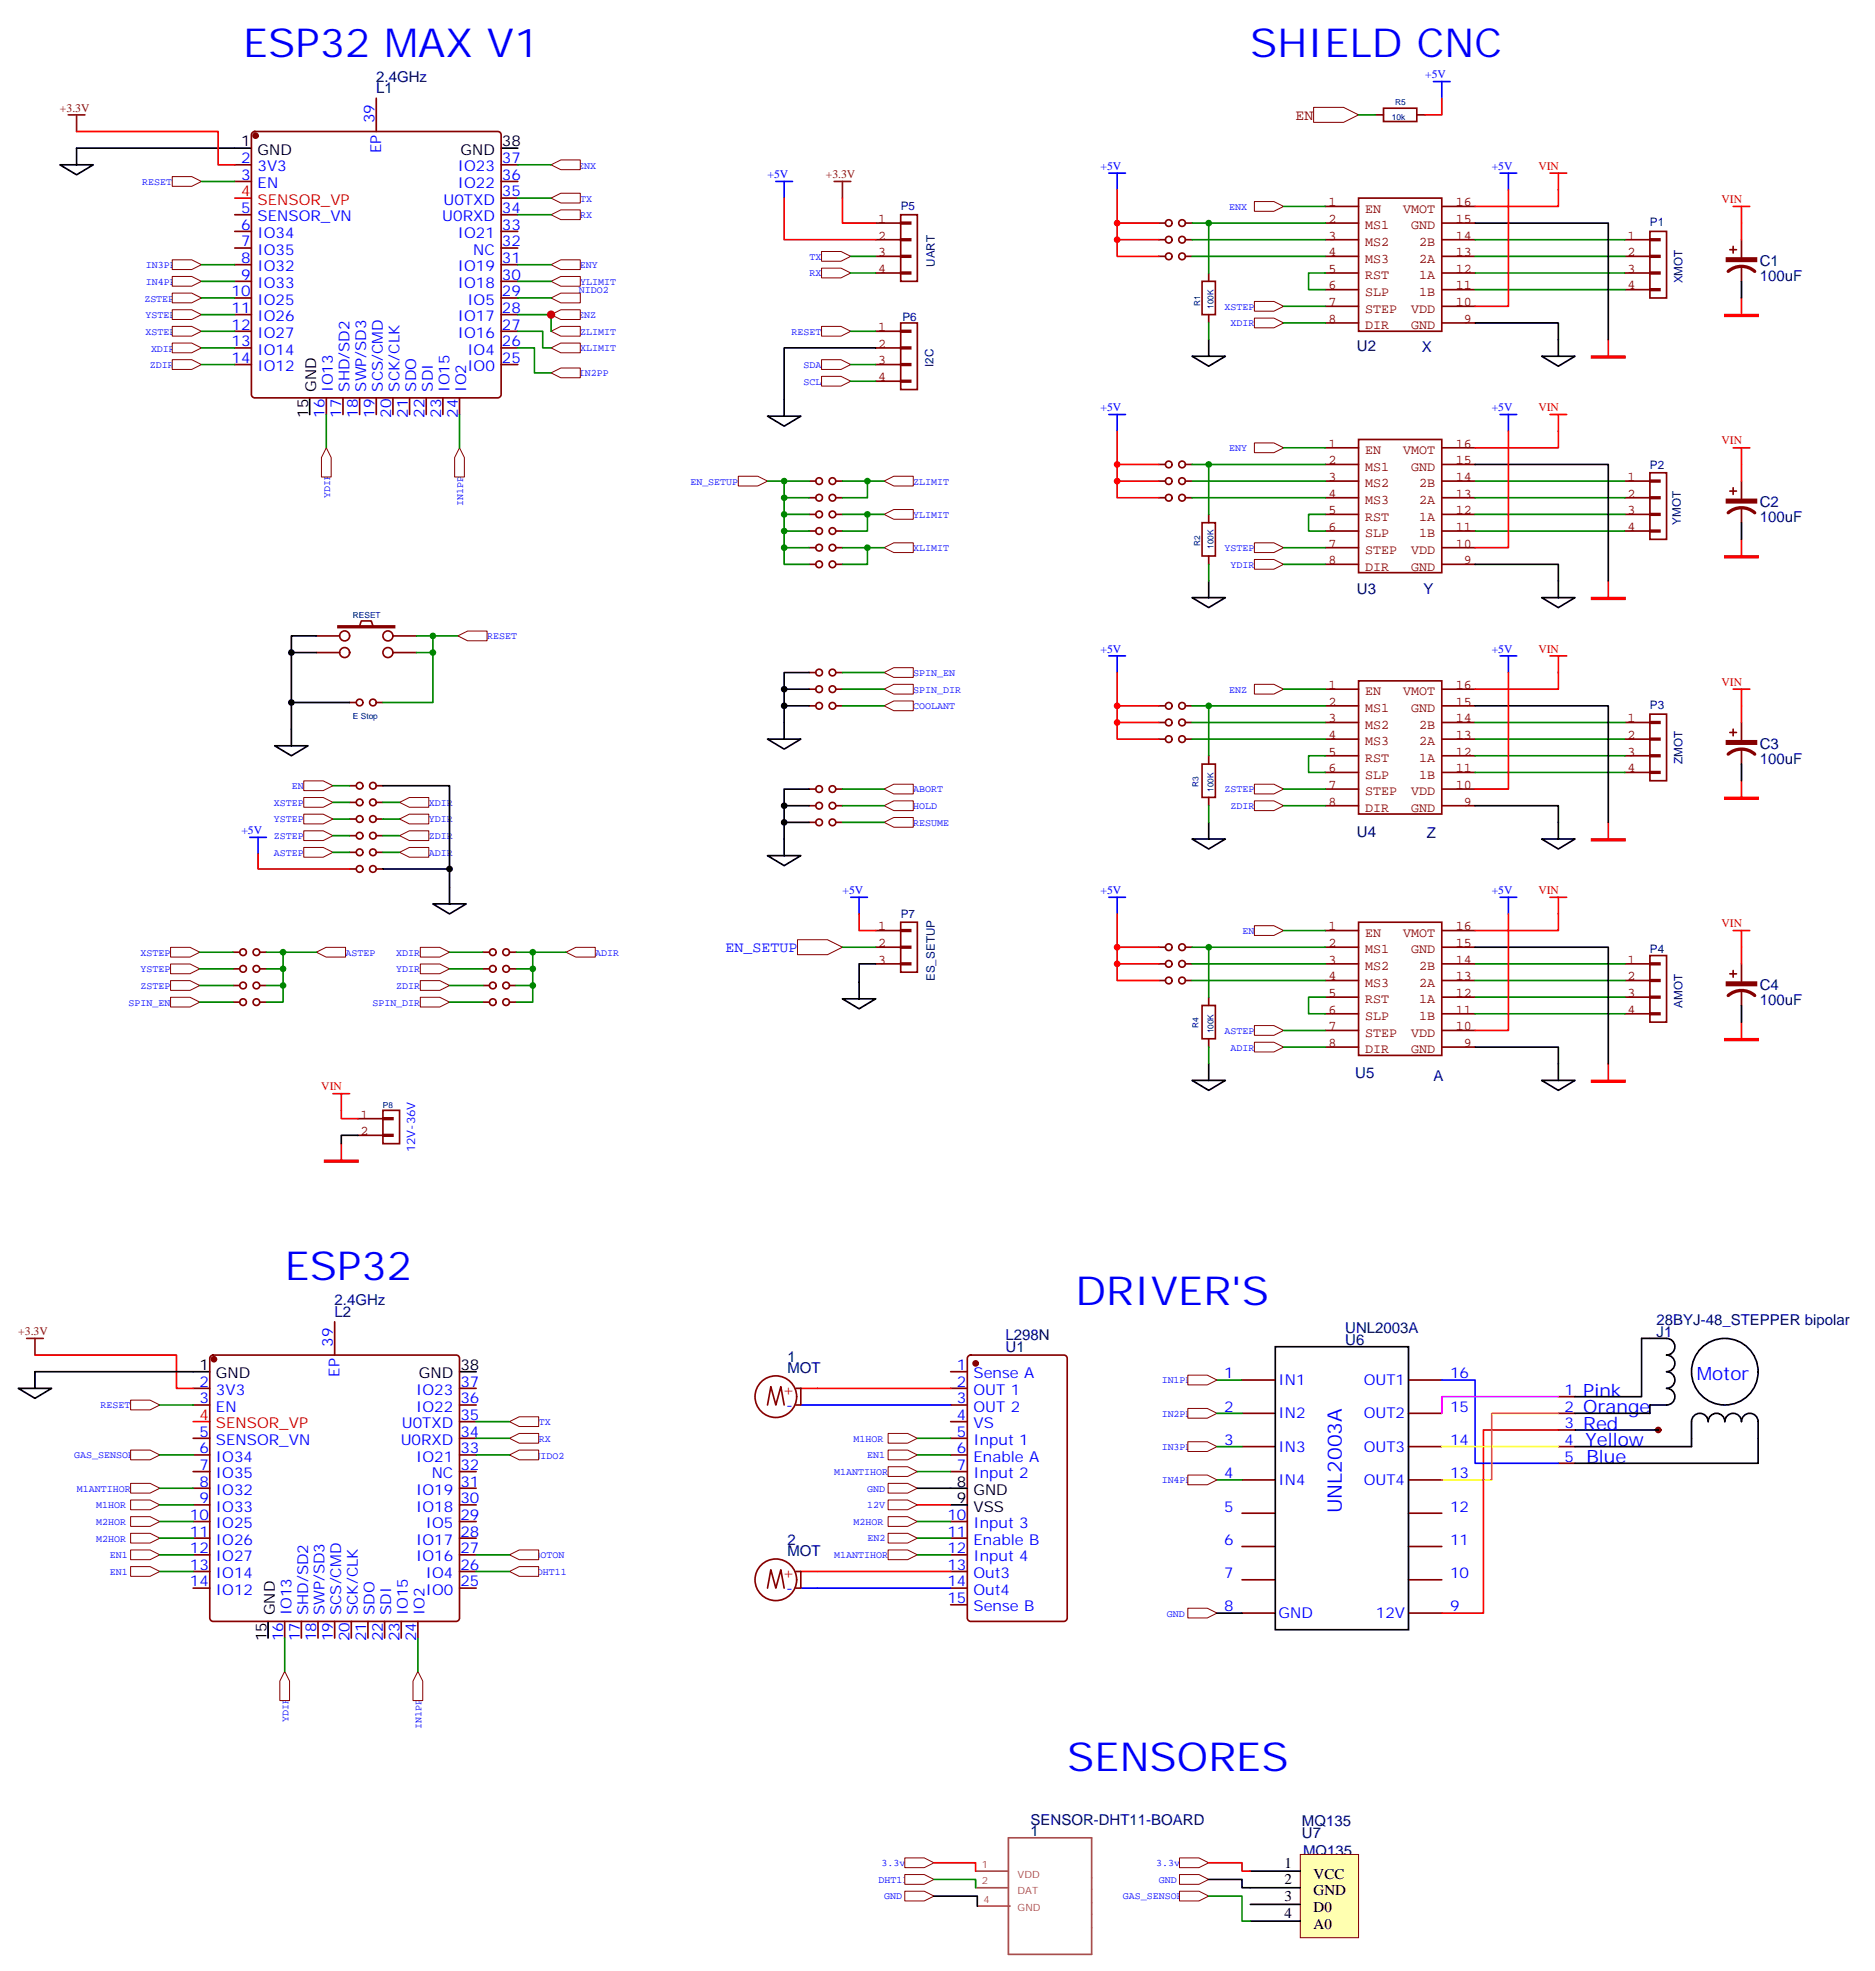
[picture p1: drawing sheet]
<svg xmlns="http://www.w3.org/2000/svg" width="397mm" height="418mm" viewBox="0 0 397 418" stroke-linecap="round" stroke-linejoin="round" font-family="sans-serif">
<defs><g id="words">
<g font-size="8.5" fill="#00f">
<text x="51.5" y="12">ESP32 MAX V1</text>
<text x="264.9" y="12">SHIELD CNC</text>
<text x="60.3" y="271.3">ESP32</text>
<text x="227.9" y="276.6">DRIVER'S</text>
<text x="226.1" y="375.4">SENSORES</text>
</g>
<text font-size="4.2" fill="#00f" x="284.3" y="320.7" transform="rotate(-90 284.3 320.7)">UNL2003A</text>
<g font-size="3.9" fill="#00f">
<text x="359.5" y="292.4">Motor</text>
<text x="335.5" y="296">Pink</text>
<text x="335.5" y="299.5">Orange</text>
<text x="335.5" y="303">Red</text>
<text x="336" y="306.5">Yellow</text>
<text x="336.2" y="310">Blue</text>
</g>
<g font-size="3.2" fill="#000080">
<text x="79.7" y="17.3">2.4GHz</text>
<text x="79.7" y="19.8">L1</text>
<text x="372.9" y="59.5">100uF</text>
<text x="372.9" y="56.3">C1</text>
<text x="287.5" y="74.3">U2</text>
<text x="301.3" y="74.6">X</text>
<text x="372.9" y="107.5">C2</text>
<text x="372.9" y="110.7">100uF</text>
<text x="287.5" y="125.8">U3</text>
<text x="301.6" y="125.8">Y</text>
<text x="372.9" y="161.8">100uF</text>
<text x="372.9" y="158.6">C3</text>
<text x="287.5" y="177.3">U4</text>
<text x="302.3" y="177.7">Z</text>
<text x="372.9" y="209.8">C4</text>
<text x="372.9" y="213">100uF</text>
<text x="287.2" y="228.5">U5</text>
<text x="303.7" y="229.2">A</text>
<text x="70.9" y="276.6">2.4GHz</text>
<text x="70.9" y="279">L2</text>
<text x="351" y="280.8">28BYJ-48_STEPPER bipolar</text>
<text x="213.1" y="284">L298N</text>
<text x="213.1" y="286.5">U1</text>
<text x="285" y="282.6">UNL2003A</text>
<text x="285" y="285">U6</text>
<text x="351" y="283.3">J1</text>
<text x="166.9" y="288.6">1</text>
<text x="166.9" y="291">MOT</text>
<text x="166.9" y="327.4">2</text>
<text x="166.9" y="329.8">MOT</text>
<text x="218.4" y="386.6">SENSOR-DHT11-BOARD</text>
<text x="218.4" y="389.1">1</text>
<text x="275.9" y="387">MQ135</text>
<text x="275.9" y="389.5">U7</text>
<text x="276.1" y="393.4">MQ135</text>
</g>
<g font-size="3.2" fill="#00f">
<text x="79.4" y="26.1" transform="rotate(-90 79.4 26.1)">39</text>
<text x="51.1" y="34.6">2</text>
<text x="80.8" y="32.5" transform="rotate(-90 80.8 32.5)">EP</text>
<text x="106.4" y="34.6">37</text>
<text x="51.1" y="38.1">3</text>
<text x="54.6" y="39.9">EN</text>
<text x="54.6" y="36.3">3V3</text>
<text x="97" y="36.3">IO23</text>
<text x="97" y="39.9">IO22</text>
<text x="106.4" y="38.1">36</text>
<text x="106.4" y="41.6">35</text>
<text x="51.1" y="45.2">5</text>
<text x="54.6" y="46.9">SENSOR_VN</text>
<text x="93.7" y="46.9">U0RXD</text>
<text x="94" y="43.4">U0TXD</text>
<text x="106.4" y="45.2">34</text>
<text x="51.1" y="52.2">7</text>
<text x="51.1" y="48.7">6</text>
<text x="54.6" y="54">IO35</text>
<text x="54.6" y="50.4">IO34</text>
<text x="97" y="50.4">IO21</text>
<text x="100.3" y="54">NC</text>
<text x="106.4" y="48.7">33</text>
<text x="106.4" y="52.2">32</text>
<text x="51.1" y="59.3">9</text>
<text x="51.1" y="55.7">8</text>
<text x="54.6" y="57.5">IO32</text>
<text x="97" y="57.5">IO19</text>
<text x="106.4" y="55.7">31</text>
<text x="106.4" y="59.3">30</text>
<text x="49.1" y="62.8">10</text>
<text x="54.6" y="64.6">IO25</text>
<text x="54.6" y="61">IO33</text>
<text x="97" y="61">IO18</text>
<text x="99" y="64.6">IO5</text>
<text x="106.4" y="62.8">29</text>
<text x="49.1" y="69.9">12</text>
<text x="49.1" y="66.3">11</text>
<text x="54.6" y="71.6">IO27</text>
<text x="54.6" y="68.1">IO26</text>
<text x="97" y="68.1">IO17</text>
<text x="97" y="71.6">IO16</text>
<text x="106.4" y="66.3">28</text>
<text x="106.4" y="69.9">27</text>
<text x="49.1" y="76.9">14</text>
<text x="49.1" y="73.4">13</text>
<text x="54.6" y="75.1">IO14</text>
<text x="99" y="75.1">IO4</text>
<text x="106.4" y="73.4">26</text>
<text x="106.4" y="76.9">25</text>
<text x="54.6" y="78.7">IO12</text>
<text x="70.6" y="83" transform="rotate(-90 70.6 83)">IO13</text>
<text x="74.1" y="83" transform="rotate(-90 74.1 83)">SHD/SD2</text>
<text x="77.6" y="83" transform="rotate(-90 77.6 83)">SWP/SD3</text>
<text x="81.1" y="83" transform="rotate(-90 81.1 83)">SCS/CMD</text>
<text x="84.7" y="83" transform="rotate(-90 84.7 83)">SCK/CLK</text>
<text x="88.2" y="83" transform="rotate(-90 88.2 83)">SDO</text>
<text x="91.7" y="83" transform="rotate(-90 91.7 83)">SDI</text>
<text x="95.2" y="83" transform="rotate(-90 95.2 83)">IO15</text>
<text x="98.8" y="83" transform="rotate(-90 98.8 83)">IO2</text>
<text x="99" y="78.7">IO0</text>
<text x="68.8" y="88.5" transform="rotate(-90 68.8 88.5)">16</text>
<text x="72.3" y="88.5" transform="rotate(-90 72.3 88.5)">17</text>
<text x="75.8" y="88.5" transform="rotate(-90 75.8 88.5)">18</text>
<text x="79.4" y="88.5" transform="rotate(-90 79.4 88.5)">19</text>
<text x="82.9" y="88.5" transform="rotate(-90 82.9 88.5)">20</text>
<text x="86.4" y="88.5" transform="rotate(-90 86.4 88.5)">21</text>
<text x="90" y="88.5" transform="rotate(-90 90 88.5)">22</text>
<text x="93.5" y="88.5" transform="rotate(-90 93.5 88.5)">23</text>
<text x="97" y="88.5" transform="rotate(-90 97 88.5)">24</text>
<text x="153.7" y="201.8">EN_SETUP</text>
<text x="70.6" y="285.4" transform="rotate(-90 70.6 285.4)">39</text>
<text x="42.3" y="293.9">2</text>
<text x="72" y="291.8" transform="rotate(-90 72 291.8)">EP</text>
<text x="97.5" y="293.9">37</text>
<text x="202.8" y="290.3">1</text>
<text x="202.8" y="293.9">2</text>
<text x="206.3" y="292.1">Sense A</text>
<text x="259.4" y="292.1">1</text>
<text x="270.9" y="293.5">IN1</text>
<text x="289" y="293.5">OUT1</text>
<text x="307.3" y="292.1">16</text>
<text x="42.3" y="297.4">3</text>
<text x="45.8" y="299.2">EN</text>
<text x="45.8" y="295.6">3V3</text>
<text x="88.2" y="295.6">IO23</text>
<text x="88.2" y="299.2">IO22</text>
<text x="97.5" y="297.4">36</text>
<text x="166.6" y="298.8">-</text>
<text x="202.8" y="297.4">3</text>
<text x="206.3" y="295.6">OUT 1</text>
<text x="206.3" y="299.2">OUT 2</text>
<text x="259.4" y="299.2">2</text>
<text x="307.3" y="299.2">15</text>
<text x="331.5" y="295.6">1</text>
<text x="331.5" y="299.2">2</text>
<text x="42.3" y="304.4">5</text>
<text x="85.1" y="302.7">U0TXD</text>
<text x="97.5" y="300.9">35</text>
<text x="97.5" y="304.4">34</text>
<text x="202.8" y="300.9">4</text>
<text x="202.8" y="304.4">5</text>
<text x="206.3" y="302.7">VS</text>
<text x="270.9" y="300.6">IN2</text>
<text x="289" y="300.6">OUT2</text>
<text x="331.5" y="302.7">3</text>
<text x="42.3" y="311.5">7</text>
<text x="42.3" y="308">6</text>
<text x="45.8" y="309.7">IO34</text>
<text x="45.8" y="306.2">SENSOR_VN</text>
<text x="84.9" y="306.2">U0RXD</text>
<text x="88.2" y="309.7">IO21</text>
<text x="97.5" y="308">33</text>
<text x="97.5" y="311.5">32</text>
<text x="202.8" y="308">6</text>
<text x="202.8" y="311.5">7</text>
<text x="206.3" y="306.2">Input 1</text>
<text x="206.3" y="309.7">Enable A</text>
<text x="259.4" y="306.2">3</text>
<text x="270.9" y="307.6">IN3</text>
<text x="289" y="307.6">OUT3</text>
<text x="307.3" y="306.2">14</text>
<text x="331.5" y="306.2">4</text>
<text x="331.5" y="309.7">5</text>
<text x="42.3" y="315">8</text>
<text x="45.8" y="316.8">IO32</text>
<text x="45.8" y="313.3">IO35</text>
<text x="88.2" y="316.8">IO19</text>
<text x="91.5" y="313.3">NC</text>
<text x="97.5" y="315">31</text>
<text x="206.3" y="313.3">Input 2</text>
<text x="259.4" y="313.3">4</text>
<text x="270.9" y="314.7">IN4</text>
<text x="289" y="314.7">OUT4</text>
<text x="307.3" y="313.3">13</text>
<text x="40.2" y="322.1">10</text>
<text x="42.3" y="318.6">9</text>
<text x="45.8" y="323.9">IO25</text>
<text x="45.8" y="320.3">IO33</text>
<text x="88.2" y="320.3">IO18</text>
<text x="90.2" y="323.9">IO5</text>
<text x="97.5" y="318.6">30</text>
<text x="97.5" y="322.1">29</text>
<text x="200.8" y="322.1">10</text>
<text x="206.3" y="323.9">Input 3</text>
<text x="259.4" y="320.3">5</text>
<text x="307.3" y="320.3">12</text>
<text x="40.2" y="329.1">12</text>
<text x="40.2" y="325.6">11</text>
<text x="45.8" y="327.4">IO26</text>
<text x="88.2" y="327.4">IO17</text>
<text x="97.5" y="325.6">28</text>
<text x="97.5" y="329.1">27</text>
<text x="200.8" y="325.6">11</text>
<text x="200.8" y="329.1">12</text>
<text x="206.3" y="327.4">Enable B</text>
<text x="259.4" y="327.4">6</text>
<text x="307.3" y="327.4">11</text>
<text x="40.2" y="332.7">13</text>
<text x="45.8" y="334.4">IO14</text>
<text x="45.8" y="330.9">IO27</text>
<text x="88.2" y="330.9">IO16</text>
<text x="90.2" y="334.4">IO4</text>
<text x="97.5" y="332.7">26</text>
<text x="200.8" y="332.7">13</text>
<text x="206.3" y="330.9">Input 4</text>
<text x="206.3" y="334.4">Out3</text>
<text x="259.4" y="334.4">7</text>
<text x="307.3" y="334.4">10</text>
<text x="40.2" y="336.2">14</text>
<text x="45.8" y="338">IO12</text>
<text x="90.2" y="338">IO0</text>
<text x="97.5" y="336.2">25</text>
<text x="166.6" y="337.6">-</text>
<text x="200.8" y="336.2">14</text>
<text x="200.8" y="339.7">15</text>
<text x="206.3" y="338">Out4</text>
<text x="206.3" y="341.5">Sense B</text>
<text x="259.4" y="341.5">8</text>
<text x="307.3" y="341.5">9</text>
<text x="60" y="347.8" transform="rotate(-90 60 347.8)">16</text>
<text x="61.7" y="342.3" transform="rotate(-90 61.7 342.3)">IO13</text>
<text x="63.5" y="347.8" transform="rotate(-90 63.5 347.8)">17</text>
<text x="65.3" y="342.3" transform="rotate(-90 65.3 342.3)">SHD/SD2</text>
<text x="67" y="347.8" transform="rotate(-90 67 347.8)">18</text>
<text x="68.8" y="342.3" transform="rotate(-90 68.8 342.3)">SWP/SD3</text>
<text x="70.6" y="347.8" transform="rotate(-90 70.6 347.8)">19</text>
<text x="72.3" y="342.3" transform="rotate(-90 72.3 342.3)">SCS/CMD</text>
<text x="74.1" y="347.8" transform="rotate(-90 74.1 347.8)">20</text>
<text x="75.8" y="342.3" transform="rotate(-90 75.8 342.3)">SCK/CLK</text>
<text x="77.6" y="347.8" transform="rotate(-90 77.6 347.8)">21</text>
<text x="79.4" y="342.3" transform="rotate(-90 79.4 342.3)">SDO</text>
<text x="81.1" y="347.8" transform="rotate(-90 81.1 347.8)">22</text>
<text x="82.9" y="342.3" transform="rotate(-90 82.9 342.3)">SDI</text>
<text x="84.7" y="347.8" transform="rotate(-90 84.7 347.8)">23</text>
<text x="86.4" y="342.3" transform="rotate(-90 86.4 342.3)">IO15</text>
<text x="88.2" y="347.8" transform="rotate(-90 88.2 347.8)">24</text>
<text x="90" y="342.3" transform="rotate(-90 90 342.3)">IO2</text>
<text x="270.9" y="342.9">GND</text>
<text x="291.5" y="342.9">12V</text>
</g>
<text font-size="3.2" fill="#840000" x="274.5" y="25.5">EN</text>
<g font-size="3.2">
<text x="51.1" y="31">1</text>
<text x="54.6" y="32.8">GND</text>
<text x="97.6" y="32.8">GND</text>
<text x="106.4" y="31">38</text>
<text x="67" y="83" transform="rotate(-90 67 83)">GND</text>
<text x="65.3" y="88.5" transform="rotate(-90 65.3 88.5)">15</text>
<text x="42.3" y="290.3">1</text>
<text x="45.8" y="292.1">GND</text>
<text x="88.8" y="292.1">GND</text>
<text x="97.5" y="290.3">38</text>
<text x="202.8" y="315">8</text>
<text x="206.3" y="316.8">GND</text>
<text x="202.8" y="318.6">9</text>
<text x="206.3" y="320.3">VSS</text>
<text x="56.4" y="347.8" transform="rotate(-90 56.4 347.8)">15</text>
<text x="58.2" y="342.3" transform="rotate(-90 58.2 342.3)">GND</text>
<text x="272.2" y="395.8">1</text>
<text x="272.2" y="399.3">2</text>
<text x="278.3" y="398.1">VCC</text>
<text x="278.3" y="401.6">GND</text>
<text x="272.2" y="402.9">3</text>
<text x="272.2" y="406.4">4</text>
<text x="278.3" y="405.2">D0</text>
<text x="278.3" y="408.7">A0</text>
</g>
<g font-size="3.2" fill="#f00">
<text x="51.1" y="41.6">4</text>
<text x="54.6" y="43.4">SENSOR_VP</text>
<text x="165.8" y="295.6">+</text>
<text x="42.3" y="300.9">4</text>
<text x="45.8" y="302.7">SENSOR_VP</text>
<text x="165.8" y="334.4">+</text>
</g>
<g font-size="2.8" fill="#840000">
<text x="186.1" y="47.2">1</text>
<text x="281.5" y="43.7">1</text>
<text x="281.5" y="47.2">2</text>
<text x="289.3" y="45.1">EN</text>
<text x="297.3" y="45.1">VMOT</text>
<text x="308.5" y="47.2">15</text>
<text x="308.5" y="43.7">16</text>
<text x="186.1" y="50.8">2</text>
<text x="281.5" y="50.8">3</text>
<text x="289.3" y="48.6">MS1</text>
<text x="289.3" y="52.1">MS2</text>
<text x="299" y="48.6">GND</text>
<text x="300.7" y="52.1">2B</text>
<text x="308.5" y="50.8">14</text>
<text x="344.8" y="50.8">1</text>
<text x="186.1" y="54.3">3</text>
<text x="186.1" y="57.8">4</text>
<text x="281.5" y="54.3">4</text>
<text x="281.5" y="57.8">5</text>
<text x="289.3" y="55.7">MS3</text>
<text x="289.3" y="59.2">RST</text>
<text x="300.7" y="59.2">1A</text>
<text x="300.7" y="55.7">2A</text>
<text x="308.5" y="57.8">12</text>
<text x="308.5" y="54.3">13</text>
<text x="344.8" y="54.3">2</text>
<text x="344.8" y="57.8">3</text>
<text x="281.5" y="61.3">6</text>
<text x="281.5" y="64.9">7</text>
<text x="289.3" y="62.7">SLP</text>
<text x="300.7" y="62.7">1B</text>
<text x="308.5" y="64.9">10</text>
<text x="308.5" y="61.3">11</text>
<text x="344.8" y="61.3">4</text>
<text x="186.1" y="70.2">1</text>
<text x="281.5" y="68.4">8</text>
<text x="289.3" y="66.2">STEP</text>
<text x="289.3" y="69.8">DIR</text>
<text x="299" y="66.2">VDD</text>
<text x="299" y="69.8">GND</text>
<text x="310.2" y="68.4">9</text>
<text x="186.1" y="73.7">2</text>
<text x="186.1" y="77.2">3</text>
<text x="186.1" y="80.8">4</text>
<text x="281.5" y="94.9">1</text>
<text x="308.5" y="94.9">16</text>
<text x="281.5" y="98.4">2</text>
<text x="281.5" y="101.9">3</text>
<text x="289.3" y="96.2">EN</text>
<text x="289.3" y="99.7">MS1</text>
<text x="297.3" y="96.2">VMOT</text>
<text x="299" y="99.7">GND</text>
<text x="308.5" y="101.9">14</text>
<text x="308.5" y="98.4">15</text>
<text x="344.8" y="101.9">1</text>
<text x="281.5" y="105.4">4</text>
<text x="289.3" y="103.3">MS2</text>
<text x="289.3" y="106.8">MS3</text>
<text x="300.7" y="106.8">2A</text>
<text x="300.7" y="103.3">2B</text>
<text x="308.5" y="105.4">13</text>
<text x="344.8" y="105.4">2</text>
<text x="281.5" y="109">5</text>
<text x="281.5" y="112.5">6</text>
<text x="289.3" y="110.3">RST</text>
<text x="289.3" y="113.9">SLP</text>
<text x="300.7" y="113.9">1B</text>
<text x="300.7" y="110.3">1A</text>
<text x="308.5" y="112.5">11</text>
<text x="308.5" y="109">12</text>
<text x="344.8" y="109">3</text>
<text x="344.8" y="112.5">4</text>
<text x="281.5" y="116">7</text>
<text x="281.5" y="119.6">8</text>
<text x="289.3" y="117.4">STEP</text>
<text x="299" y="117.4">VDD</text>
<text x="308.5" y="116">10</text>
<text x="310.2" y="119.6">9</text>
<text x="289.3" y="120.9">DIR</text>
<text x="299" y="120.9">GND</text>
<text x="281.5" y="146">1</text>
<text x="281.5" y="149.5">2</text>
<text x="289.3" y="147.4">EN</text>
<text x="297.3" y="147.4">VMOT</text>
<text x="308.5" y="149.5">15</text>
<text x="308.5" y="146">16</text>
<text x="281.5" y="153.1">3</text>
<text x="289.3" y="150.9">MS1</text>
<text x="289.3" y="154.4">MS2</text>
<text x="299" y="150.9">GND</text>
<text x="300.7" y="154.4">2B</text>
<text x="308.5" y="153.1">14</text>
<text x="344.8" y="153.1">1</text>
<text x="281.5" y="156.6">4</text>
<text x="281.5" y="160.1">5</text>
<text x="289.3" y="158">MS3</text>
<text x="289.3" y="161.5">RST</text>
<text x="300.7" y="161.5">1A</text>
<text x="300.7" y="158">2A</text>
<text x="308.5" y="160.1">12</text>
<text x="308.5" y="156.6">13</text>
<text x="344.8" y="156.6">2</text>
<text x="344.8" y="160.1">3</text>
<text x="281.5" y="163.7">6</text>
<text x="281.5" y="167.2">7</text>
<text x="289.3" y="165">SLP</text>
<text x="300.7" y="165">1B</text>
<text x="308.5" y="167.2">10</text>
<text x="308.5" y="163.7">11</text>
<text x="344.8" y="163.7">4</text>
<text x="281.5" y="170.7">8</text>
<text x="289.3" y="168.5">STEP</text>
<text x="289.3" y="172.1">DIR</text>
<text x="299" y="168.5">VDD</text>
<text x="299" y="172.1">GND</text>
<text x="310.2" y="170.7">9</text>
<text x="186.1" y="197.2">1</text>
<text x="281.5" y="197.2">1</text>
<text x="308.5" y="197.2">16</text>
<text x="186.1" y="200.7">2</text>
<text x="281.5" y="200.7">2</text>
<text x="289.3" y="198.5">EN</text>
<text x="289.3" y="202.1">MS1</text>
<text x="297.3" y="198.5">VMOT</text>
<text x="299" y="202.1">GND</text>
<text x="308.5" y="200.7">15</text>
<text x="186.1" y="204.2">3</text>
<text x="281.5" y="204.2">3</text>
<text x="281.5" y="207.8">4</text>
<text x="289.3" y="205.6">MS2</text>
<text x="289.3" y="209.1">MS3</text>
<text x="300.7" y="209.1">2A</text>
<text x="300.7" y="205.6">2B</text>
<text x="308.5" y="207.8">13</text>
<text x="308.5" y="204.2">14</text>
<text x="344.8" y="204.2">1</text>
<text x="344.8" y="207.8">2</text>
<text x="281.5" y="211.3">5</text>
<text x="281.5" y="214.8">6</text>
<text x="289.3" y="212.6">RST</text>
<text x="300.7" y="212.6">1A</text>
<text x="308.5" y="214.8">11</text>
<text x="308.5" y="211.3">12</text>
<text x="344.8" y="211.3">3</text>
<text x="344.8" y="214.8">4</text>
<text x="281.5" y="218.3">7</text>
<text x="281.5" y="221.9">8</text>
<text x="289.3" y="216.2">SLP</text>
<text x="289.3" y="219.7">STEP</text>
<text x="299" y="219.7">VDD</text>
<text x="300.7" y="216.2">1B</text>
<text x="308.5" y="218.3">10</text>
<text x="310.2" y="221.9">9</text>
<text x="289.3" y="223.2">DIR</text>
<text x="299" y="223.2">GND</text>
<text x="76.4" y="237">1</text>
<text x="76.4" y="240.6">2</text>
</g>
<g font-size="2.5" fill="#00f">
<text x="302" y="16.6">+5V</text>
<text x="233.2" y="36">+5V</text>
<text x="316.1" y="36">+5V</text>
<text x="162.6" y="37.7">+5V</text>
<text x="233.2" y="87.1">+5V</text>
<text x="316.1" y="87.1">+5V</text>
<text x="233.2" y="138.3">+5V</text>
<text x="316.1" y="138.3">+5V</text>
<text x="51.2" y="176.7">+5V</text>
<text x="178.5" y="189.4">+5V</text>
<text x="233.2" y="189.4">+5V</text>
<text x="316.1" y="189.4">+5V</text>
<text x="88" y="244.2" transform="rotate(-90 88 244.2)">12V-36V</text>
</g>
<g font-size="2.5" fill="#630">
<text x="12.7" y="23.6">+3.3V</text>
<text x="175" y="37.7">+3.3V</text>
<text x="3.9" y="282.9">+3.3V</text>
</g>
<g font-size="2.5" fill="#f00">
<text x="326" y="36">VIN</text>
<text x="364.8" y="43">VIN</text>
<text x="326" y="87.1">VIN</text>
<text x="364.8" y="94.2">VIN</text>
<text x="326" y="138.3">VIN</text>
<text x="364.8" y="145.3">VIN</text>
<text x="326" y="189.4">VIN</text>
<text x="364.8" y="196.5">VIN</text>
<text x="68.1" y="231.1">VIN</text>
</g>
<g font-size="2.5" fill="#000080">
<text x="190.9" y="44.6">P5</text>
<text x="349.6" y="47.9">P1</text>
<text x="198.1" y="56.5" transform="rotate(-90 198.1 56.5)">UART</text>
<text x="356.5" y="60.1" transform="rotate(-90 356.5 60.1)">XMOT</text>
<text x="191.2" y="68">P6</text>
<text x="197.8" y="77.8" transform="rotate(-90 197.8 77.8)">I2C</text>
<text x="349.6" y="99.4">P2</text>
<text x="356.2" y="111.2" transform="rotate(-90 356.2 111.2)">YMOT</text>
<text x="349.6" y="150.2">P3</text>
<text x="356.5" y="161.9" transform="rotate(-90 356.5 161.9)">ZMOT</text>
<text x="190.9" y="194.5">P7</text>
<text x="349.6" y="202">P4</text>
<text x="198.1" y="207.9" transform="rotate(-90 198.1 207.9)">ES_SETUP</text>
<text x="356.5" y="213.5" transform="rotate(-90 356.5 213.5)">AMOT</text>
</g>
<g font-size="2.1" fill="#00f">
<text x="122.5" y="35.7">ENX</text>
<text x="30.1" y="39.2">RESET</text>
<text x="123" y="46.2">RX</text>
<text x="123" y="42.7">TX</text>
<text x="260.4" y="44.5">ENX</text>
<text x="30.9" y="56.8">IN3PP</text>
<text x="122.8" y="56.8">ENY</text>
<text x="171.5" y="55.1">TX</text>
<text x="171.5" y="58.6">RX</text>
<text x="30.6" y="63.9">ZSTEP</text>
<text x="30.9" y="60.4">IN4PP</text>
<text x="122.6" y="62.1">NIDO2</text>
<text x="123" y="60.3">YLIMIT</text>
<text x="259.5" y="65.6">XSTEP</text>
<text x="30.8" y="71">XSTEP</text>
<text x="30.8" y="67.5">YSTEP</text>
<text x="122.5" y="67.5">ENZ</text>
<text x="123" y="70.9">ZLIMIT</text>
<text x="167.7" y="70.9">RESET</text>
<text x="260.7" y="69.2">XDIR</text>
<text x="32" y="74.5">XDIR</text>
<text x="123" y="74.5">XLIMIT</text>
<text x="170.3" y="78">SDA</text>
<text x="31.7" y="78">ZDIR</text>
<text x="122.6" y="79.8">IN2PP</text>
<text x="170.3" y="81.5">SCL</text>
<text x="260.4" y="95.6">ENY</text>
<text x="69.9" y="105.6" transform="rotate(-90 69.9 105.6)">YDIR</text>
<text x="98.1" y="107.1" transform="rotate(-90 98.1 107.1)">IN1PP</text>
<text x="146.3" y="102.7">EN_SETUP</text>
<text x="193.5" y="102.7">ZLIMIT</text>
<text x="193.5" y="109.7">YLIMIT</text>
<text x="193.5" y="116.8">XLIMIT</text>
<text x="259.5" y="116.8">YSTEP</text>
<text x="260.7" y="120.3">YDIR</text>
<text x="103.2" y="135.5">RESET</text>
<text x="193.5" y="143.2">SPIN_EN</text>
<text x="193.5" y="146.8">SPIN_DIR</text>
<text x="260.4" y="146.8">ENZ</text>
<text x="193.5" y="150.3">COOLANT</text>
<text x="61.8" y="167.2">EN</text>
<text x="193.5" y="167.9">ABORT</text>
<text x="259.5" y="167.9">ZSTEP</text>
<text x="58" y="170.8">XSTEP</text>
<text x="90.9" y="170.8">XDIR</text>
<text x="193.5" y="171.5">HOLD</text>
<text x="260.7" y="171.5">ZDIR</text>
<text x="58" y="174.3">YSTEP</text>
<text x="58" y="177.8">ZSTEP</text>
<text x="90.9" y="177.8">ZDIR</text>
<text x="90.9" y="174.3">YDIR</text>
<text x="193.5" y="175">RESUME</text>
<text x="58" y="181.3">ASTEP</text>
<text x="90.9" y="181.3">ADIR</text>
<text x="263.3" y="197.9">EN</text>
<text x="29.8" y="202.5">XSTEP</text>
<text x="73.2" y="202.5">ASTEP</text>
<text x="84" y="202.5">XDIR</text>
<text x="126.1" y="202.5">ADIR</text>
<text x="29.8" y="206">YSTEP</text>
<text x="29.8" y="209.6">ZSTEP</text>
<text x="84" y="206">YDIR</text>
<text x="84" y="209.6">ZDIR</text>
<text x="27.3" y="213.1">SPIN_EN</text>
<text x="78.9" y="213.1">SPIN_DIR</text>
<text x="259.5" y="219.1">ASTEP</text>
<text x="260.7" y="222.6">ADIR</text>
<text x="246.2" y="293.1">IN1PP</text>
<text x="21.3" y="298.5">RESET</text>
<text x="114.1" y="302">TX</text>
<text x="114.1" y="305.5">RX</text>
<text x="180.9" y="305.5">M1HOR</text>
<text x="246.2" y="300.2">IN2PP</text>
<text x="15.7" y="309">GAS_SENSOR</text>
<text x="113.3" y="309.1">NIDO2</text>
<text x="183.8" y="309">EN1</text>
<text x="246.2" y="307.3">IN3PP</text>
<text x="16.3" y="316.1">M1ANTIHOR</text>
<text x="176.8" y="312.5">M1ANTIHOR</text>
<text x="183.8" y="316.1">GND</text>
<text x="246.2" y="314.3">IN4PP</text>
<text x="20.4" y="319.6">M1HOR</text>
<text x="20.4" y="323.2">M2HOR</text>
<text x="180.9" y="323.2">M2HOR</text>
<text x="183.8" y="319.7">12V</text>
<text x="20.4" y="326.7">M2HOR</text>
<text x="183.8" y="326.7">EN2</text>
<text x="23.3" y="333.7">EN1</text>
<text x="23.3" y="330.2">EN1</text>
<text x="113.3" y="330.2">BOTON</text>
<text x="113.8" y="333.8">DHT11</text>
<text x="176.8" y="330.2">M1ANTIHOR</text>
<text x="247.3" y="342.6">GND</text>
<text x="61.1" y="364.9" transform="rotate(-90 61.1 364.9)">YDIR</text>
<text x="89.3" y="366.4" transform="rotate(-90 89.3 366.4)">IN1PP</text>
<text x="186.8" y="395.5">3.3v</text>
<text x="245" y="395.5">3.3v</text>
<text x="186.2" y="399">DHT11</text>
<text x="245.5" y="399">GND</text>
<text x="187.3" y="402.5">GND</text>
<text x="237.9" y="402.5">GAS_SENSOR</text>
</g>
<g font-size="2.1" fill="#a54b4b">
<text x="208.1" y="395.8">1</text>
<text x="208.1" y="399.4">2</text>
<text x="215.6" y="397.9">VDD</text>
<text x="215.6" y="401.4">DAT</text>
<text x="208.4" y="403.2">4</text>
<text x="215.6" y="405">GND</text>
</g>
<g font-size="1.8" fill="#000080">
<text x="295.6" y="22.2">R5</text>
<text x="294.9" y="25.4">10k</text>
<text x="254.3" y="64.8" transform="rotate(-90 254.3 64.8)">R1</text>
<text x="257.1" y="65.5" transform="rotate(-90 257.1 65.5)">100K</text>
<text x="254.3" y="115.6" transform="rotate(-90 254.3 115.6)">R2</text>
<text x="257.2" y="116.4" transform="rotate(-90 257.2 116.4)">100K</text>
<text x="74.8" y="130.9">RESET</text>
<text x="74.8" y="152.4">E Stop</text>
<text x="254" y="166.8" transform="rotate(-90 254 166.8)">R3</text>
<text x="257.2" y="167.9" transform="rotate(-90 257.2 167.9)">100K</text>
<text x="254" y="217.9" transform="rotate(-90 254 217.9)">R4</text>
<text x="257.2" y="219" transform="rotate(-90 257.2 219)">100K</text>
<text x="81.1" y="234.7">P8</text>
</g>
</g></defs>
<g fill="none" stroke="#850000" stroke-width=".35">
<path d="M291.4 24.3h1.8M293.2 22.9h7v2.9h-7zM300.2 24.3h1.8M185.6 47.3h5.3M185.6 50.8h5.3M185.6 54.3h5.3M185.6 57.9h5.3M190.9 57.7h2.1v.3h-2.1zM190.9 54.2h2.1v.3h-2.1zM190.9 50.6h2.1v.4h-2.1zM190.9 47.1h2.1v.3h-2.1zM190.9 45.5h3.5v14.1h-3.5z"/>
<path d="M245.5 47.3h1.4M245.5 50.8h1.4M245.5 54.3h1.4M248.4 47.3a.71 .71 0 0 0-1.1-.7 .71 .71 0 0 0-.1 1.2 .71 .71 0 0 0 1.1-.4M248.4 50.8a.71 .71 0 0 0-1.1-.6 .71 .71 0 0 0-.1 1.2 .71 .71 0 0 0 1.1-.5M248.4 54.3a.71 .71 0 0 0-1.1-.6 .71 .71 0 0 0-.1 1.2 .71 .71 0 0 0 1.1-.4M252.6 47.3h-1.4a.71 .71 0 0 0-1-.7 .71 .71 0 0 0-.1 1.2 .71 .71 0 0 0 1.1-.4M252.6 50.8h-1.4a.71 .71 0 0 0-1-.6 .71 .71 0 0 0-.1 1.2 .71 .71 0 0 0 1.1-.5M252.6 54.3h-1.4a.71 .71 0 0 0-1-.6 .71 .71 0 0 0-.1 1.2 .71 .71 0 0 0 1.1-.4M254.7 59.6h2.8v7.1h-2.8zM256.1 57.9v1.7M280.8 47.3h7.1"/>
<path d="M280.8 50.8h7.1M280.8 54.3h7.1M280.8 57.9h7.1M280.8 43.7h7.1M287.9 42h17.6v28.2h-17.6zM305.5 47.3h7.1M305.5 50.8h7.1M305.5 54.3h7.1M305.5 57.9h7.1M305.5 43.7h7.1M344.3 50.8h5.3M344.3 54.3h5.3"/>
<path d="M344.3 57.9h5.3M349.6 57.7h2.1v.3h-2.1zM349.6 54.2h2.1v.3h-2.1zM349.6 50.6h2.1v.4h-2.1zM349.6 49h3.5v14.1h-3.5zM366.5 52.9h1.4M367.2 52.2v1.4M369 50.8v3.9M369 56.4v3.2M185.6 70.2h5.3M185.6 73.7h5.3M185.6 77.3h5.3"/>
<path d="M190.9 77.1h2.1v.3h-2.1zM190.9 73.6h2.1v.3h-2.1zM190.9 70h2.1v.4h-2.1zM190.9 68.4h3.5v14.2h-3.5zM256.1 66.7v1.7M280.8 61.4h7.1M280.8 64.9h7.1M280.8 68.4h7.1M305.5 61.4h7.1M305.5 64.9h7.1M305.5 68.4h7.1M344.3 61.4h5.3"/>
<path d="M349.6 61.2h2.1v.4h-2.1zM185.6 80.8h5.3M190.9 80.6h2.1v.4h-2.1zM245.5 98.4h1.4M248.4 98.4a.71 .71 0 0 0-1.1-.6 .71 .71 0 0 0-.1 1.2 .71 .71 0 0 0 1.1-.5M252.6 98.4h-1.4a.71 .71 0 0 0-1-.6 .71 .71 0 0 0-.1 1.2 .71 .71 0 0 0 1.1-.5M280.8 98.4h7.1M280.8 94.9h7.1M287.9 93.1h17.6v28.3h-17.6zM305.5 98.4h7.1M305.5 94.9h7.1M171.4 102h1.5"/>
<path d="M171.4 105.5h1.5M171.4 119.6h1.5M171.4 116.1h1.5M171.4 112.5h1.5M171.4 109h1.5M174.3 102a.71 .71 0 0 0-1.1-.7 .71 .71 0 0 0-.1 1.2 .71 .71 0 0 0 1.2-.4M174.3 105.5a.71 .71 0 0 0-1.1-.6 .71 .71 0 0 0-.1 1.1 .71 .71 0 0 0 1.2-.4M174.3 119.6a.71 .71 0 0 0-1.1-.6 .71 .71 0 0 0-.1 1.2 .71 .71 0 0 0 1.2-.5M174.3 116.1a.71 .71 0 0 0-1.1-.7 .71 .71 0 0 0-.1 1.2 .71 .71 0 0 0 1.2-.4M174.3 112.5a.71 .71 0 0 0-1.1-.6 .71 .71 0 0 0-.1 1.2 .71 .71 0 0 0 1.2-.4M174.3 109a.71 .71 0 0 0-1.1-.6 .71 .71 0 0 0-.1 1.2 .71 .71 0 0 0 1.2-.5M178.5 102h-1.4a.71 .71 0 0 0-1-.7 .71 .71 0 0 0-.1 1.2 .71 .71 0 0 0 1.1-.4"/>
<path d="M178.5 105.5h-1.4a.71 .71 0 0 0-1-.6 .71 .71 0 0 0-.1 1.1 .71 .71 0 0 0 1.1-.4M178.5 119.6h-1.4a.71 .71 0 0 0-1-.6 .71 .71 0 0 0-.1 1.2 .71 .71 0 0 0 1.1-.5M178.5 116.1h-1.4a.71 .71 0 0 0-1-.7 .71 .71 0 0 0-.1 1.2 .71 .71 0 0 0 1.1-.4M178.5 112.5h-1.4a.71 .71 0 0 0-1-.6 .71 .71 0 0 0-.1 1.2 .71 .71 0 0 0 1.1-.4M178.5 109h-1.4a.71 .71 0 0 0-1-.6 .71 .71 0 0 0-.1 1.2 .71 .71 0 0 0 1.1-.5M245.5 102h1.4M245.5 105.5h1.4M248.4 102a.71 .71 0 0 0-1.1-.7 .71 .71 0 0 0-.1 1.2 .71 .71 0 0 0 1.1-.4M248.4 105.5a.71 .71 0 0 0-1.1-.6 .71 .71 0 0 0-.1 1.1 .71 .71 0 0 0 1.1-.4M252.6 102h-1.4a.71 .71 0 0 0-1-.7 .71 .71 0 0 0-.1 1.2 .71 .71 0 0 0 1.1-.4M252.6 105.5h-1.4a.71 .71 0 0 0-1-.6 .71 .71 0 0 0-.1 1.1 .71 .71 0 0 0 1.1-.4M254.7 110.8h2.8v7h-2.8z"/>
<path d="M256.1 109v1.8M256.1 117.8v1.8M280.8 102h7.1M280.8 105.5h7.1M280.8 119.6h7.1M280.8 116.1h7.1M280.8 112.5h7.1M280.8 109h7.1M305.5 102h7.1M305.5 105.5h7.1M305.5 119.6h7.1M305.5 116.1h7.1"/>
<path d="M305.5 112.5h7.1M305.5 109h7.1M344.3 102h5.3M344.3 105.5h5.3M344.3 112.5h5.3M344.3 109h5.3M349.6 112.4h2.1v.3h-2.1zM349.6 108.8h2.1v.4h-2.1zM349.6 105.3h2.1v.4h-2.1zM349.6 101.8h2.1v.3h-2.1zM349.6 100.2h3.5v14.1h-3.5zM366.5 104.1h1.4"/>
<path d="M367.2 103.4v1.4M369 102v3.8M369 107.6v3.2M67 138.3h5M67 134.8h5M71.6 132.6h12v.4h-12zM76.2 132.6l.4-1h2.1l.3 1M83.3 138.3h4.9M83.3 134.8h4.9M74.1 148.9h1.4M76.9 148.9a.71 .71 0 0 0-1-.7 .71 .71 0 0 0-.1 1.2 .71 .71 0 0 0 1.1-.4M81.1 148.9h-1.4a.71 .71 0 0 0-1-.7 .71 .71 0 0 0-.1 1.2 .71 .71 0 0 0 1.1-.4"/>
<path d="M171.4 142.5h1.5M171.4 146.1h1.5M171.4 149.6h1.5M174.3 142.5a.71 .71 0 0 0-1.1-.6 .71 .71 0 0 0-.1 1.2 .71 .71 0 0 0 1.2-.5M174.3 146.1a.71 .71 0 0 0-1.1-.7 .71 .71 0 0 0-.1 1.2 .71 .71 0 0 0 1.2-.4M174.3 149.6a.71 .71 0 0 0-1.1-.7 .71 .71 0 0 0-.1 1.2 .71 .71 0 0 0 1.2-.4M178.5 142.5h-1.4a.71 .71 0 0 0-1-.6 .71 .71 0 0 0-.1 1.2 .71 .71 0 0 0 1.1-.5M178.5 146.1h-1.4a.71 .71 0 0 0-1-.7 .71 .71 0 0 0-.1 1.2 .71 .71 0 0 0 1.1-.4M178.5 149.6h-1.4a.71 .71 0 0 0-1-.7 .71 .71 0 0 0-.1 1.2 .71 .71 0 0 0 1.1-.4M245.5 149.6h1.4M245.5 153.1h1.4M245.5 156.6h1.4"/>
<path d="M248.4 149.6a.71 .71 0 0 0-1.1-.7 .71 .71 0 0 0-.1 1.2 .71 .71 0 0 0 1.1-.4M248.4 153.1a.71 .71 0 0 0-1.1-.6 .71 .71 0 0 0-.1 1.2 .71 .71 0 0 0 1.1-.5M248.4 156.6a.71 .71 0 0 0-1.1-.6 .71 .71 0 0 0-.1 1.2 .71 .71 0 0 0 1.1-.4M252.6 149.6h-1.4a.71 .71 0 0 0-1-.7 .71 .71 0 0 0-.1 1.2 .71 .71 0 0 0 1.1-.4M252.6 153.1h-1.4a.71 .71 0 0 0-1-.6 .71 .71 0 0 0-.1 1.2 .71 .71 0 0 0 1.1-.5M252.6 156.6h-1.4a.71 .71 0 0 0-1-.6 .71 .71 0 0 0-.1 1.2 .71 .71 0 0 0 1.1-.4M280.8 146.1h7.1M280.8 149.6h7.1M280.8 153.1h7.1M280.8 156.6h7.1M287.9 144.3h17.6v28.2h-17.6zM305.5 146.1h7.1"/>
<path d="M305.5 149.6h7.1M305.5 153.1h7.1M305.5 156.6h7.1M344.3 153.1h5.3M344.3 156.6h5.3M349.6 160h2.1v.3h-2.1zM349.6 156.5h2.1v.3h-2.1zM349.6 152.9h2.1v.4h-2.1zM349.6 151.3h3.5v14.2h-3.5zM366.5 155.2h1.4M367.2 154.5v1.4M369 153.1v3.9"/>
<path d="M369 158.8v3.1M74.1 166.5h1.4M74.1 170h1.4M74.1 173.6h1.4M74.1 177.1h1.4M76.9 166.5a.71 .71 0 0 0-1-.6 .71 .71 0 0 0-.1 1.2 .71 .71 0 0 0 1.1-.5M76.9 170a.71 .71 0 0 0-1-.6 .71 .71 0 0 0-.1 1.2 .71 .71 0 0 0 1.1-.4M76.9 173.6a.71 .71 0 0 0-1-.7 .71 .71 0 0 0-.1 1.2 .71 .71 0 0 0 1.1-.4M76.9 177.1a.71 .71 0 0 0-1-.6 .71 .71 0 0 0-.1 1.2 .71 .71 0 0 0 1.1-.5M81.1 166.5h-1.4a.71 .71 0 0 0-1-.6 .71 .71 0 0 0-.1 1.2 .71 .71 0 0 0 1.1-.5M81.1 170h-1.4a.71 .71 0 0 0-1-.6 .71 .71 0 0 0-.1 1.2 .71 .71 0 0 0 1.1-.4M81.1 173.6h-1.4a.71 .71 0 0 0-1-.7 .71 .71 0 0 0-.1 1.2 .71 .71 0 0 0 1.1-.4"/>
<path d="M81.1 177.1h-1.4a.71 .71 0 0 0-1-.6 .71 .71 0 0 0-.1 1.2 .71 .71 0 0 0 1.1-.5M171.4 167.2h1.5M171.4 170.7h1.5M171.4 174.3h1.5M174.3 167.2a.71 .71 0 0 0-1.1-.6 .71 .71 0 0 0-.1 1.2 .71 .71 0 0 0 1.2-.5M174.3 170.7a.71 .71 0 0 0-1.1-.6 .71 .71 0 0 0-.1 1.2 .71 .71 0 0 0 1.2-.4M174.3 174.3a.71 .71 0 0 0-1.1-.7 .71 .71 0 0 0-.1 1.2 .71 .71 0 0 0 1.2-.4M178.5 167.2h-1.4a.71 .71 0 0 0-1-.6 .71 .71 0 0 0-.1 1.2 .71 .71 0 0 0 1.1-.5M178.5 170.7h-1.4a.71 .71 0 0 0-1-.6 .71 .71 0 0 0-.1 1.2 .71 .71 0 0 0 1.1-.4M178.5 174.3h-1.4a.71 .71 0 0 0-1-.7 .71 .71 0 0 0-.1 1.2 .71 .71 0 0 0 1.1-.4M254.7 161.9h2.8v7.1h-2.8zM256.1 160.2v1.7"/>
<path d="M256.1 169v1.7M280.8 167.2h7.1M280.8 170.7h7.1M280.8 160.2h7.1M280.8 163.7h7.1M305.5 167.2h7.1M305.5 170.7h7.1M305.5 160.2h7.1M305.5 163.7h7.1M344.3 160.2h5.3M344.3 163.7h5.3M349.6 163.5h2.1v.4h-2.1z"/>
<path d="M74.1 180.6h1.4M74.1 184.2h1.4M76.9 180.6a.71 .71 0 0 0-1-.6 .71 .71 0 0 0-.1 1.2 .71 .71 0 0 0 1.1-.5M76.9 184.2a.71 .71 0 0 0-1-.7 .71 .71 0 0 0-.1 1.2 .71 .71 0 0 0 1.1-.4M81.1 180.6h-1.4a.71 .71 0 0 0-1-.6 .71 .71 0 0 0-.1 1.2 .71 .71 0 0 0 1.1-.5M81.1 184.2h-1.4a.71 .71 0 0 0-1-.7 .71 .71 0 0 0-.1 1.2 .71 .71 0 0 0 1.1-.4M185.6 197.2h5.3M190.9 197h2.1v.4h-2.1zM190.9 195.4h3.5v10.6h-3.5zM280.8 197.2h7.1M287.9 195.4h17.6v28.3h-17.6zM305.5 197.2h7.1"/>
<path d="M49.4 201.8h1.4M49.4 205.3h1.4M49.4 208.8h1.4M49.4 212.4h1.4M52.2 201.8a.71 .71 0 0 0-1-.6 .71 .71 0 0 0-.1 1.2 .71 .71 0 0 0 1.1-.5M52.2 205.3a.71 .71 0 0 0-1-.6 .71 .71 0 0 0-.1 1.2 .71 .71 0 0 0 1.1-.5M52.2 208.8a.71 .71 0 0 0-1-.6 .71 .71 0 0 0-.1 1.2 .71 .71 0 0 0 1.1-.4M52.2 212.4a.71 .71 0 0 0-1-.7 .71 .71 0 0 0-.1 1.2 .71 .71 0 0 0 1.1-.4M56.4 201.8h-1.4a.71 .71 0 0 0-1-.6 .71 .71 0 0 0-.1 1.2 .71 .71 0 0 0 1.1-.5M56.4 205.3h-1.4a.71 .71 0 0 0-1-.6 .71 .71 0 0 0-.1 1.2 .71 .71 0 0 0 1.1-.5M56.4 208.8h-1.4a.71 .71 0 0 0-1-.6 .71 .71 0 0 0-.1 1.2 .71 .71 0 0 0 1.1-.4M56.4 212.4h-1.4a.71 .71 0 0 0-1-.7 .71 .71 0 0 0-.1 1.2 .71 .71 0 0 0 1.1-.4"/>
<path d="M102.3 201.8h1.4M102.3 205.3h1.4M102.3 208.8h1.4M102.3 212.4h1.4M105.1 201.8a.71 .71 0 0 0-1-.6 .71 .71 0 0 0-.1 1.2 .71 .71 0 0 0 1.1-.5M105.1 205.3a.71 .71 0 0 0-1-.6 .71 .71 0 0 0-.1 1.2 .71 .71 0 0 0 1.1-.5M105.1 208.8a.71 .71 0 0 0-1-.6 .71 .71 0 0 0-.1 1.2 .71 .71 0 0 0 1.1-.4M105.1 212.4a.71 .71 0 0 0-1-.7 .71 .71 0 0 0-.1 1.2 .71 .71 0 0 0 1.1-.4M109.4 201.8h-1.5a.71 .71 0 0 0-1-.6 .71 .71 0 0 0-.1 1.2 .71 .71 0 0 0 1.1-.5M109.4 205.3h-1.5a.71 .71 0 0 0-1-.6 .71 .71 0 0 0-.1 1.2 .71 .71 0 0 0 1.1-.5M109.4 208.8h-1.5a.71 .71 0 0 0-1-.6 .71 .71 0 0 0-.1 1.2 .71 .71 0 0 0 1.1-.4M109.4 212.4h-1.5a.71 .71 0 0 0-1-.7 .71 .71 0 0 0-.1 1.2 .71 .71 0 0 0 1.1-.4"/>
<path d="M185.6 200.7h5.3M185.6 204.3h5.3M190.9 204.1h2.1v.3h-2.1zM190.9 200.6h2.1v.3h-2.1zM245.5 200.7h1.4M245.5 204.3h1.4M245.5 207.8h1.4M248.4 200.7a.71 .71 0 0 0-1.1-.6 .71 .71 0 0 0-.1 1.2 .71 .71 0 0 0 1.1-.4M248.4 204.3a.71 .71 0 0 0-1.1-.7 .71 .71 0 0 0-.1 1.2 .71 .71 0 0 0 1.1-.4M248.4 207.8a.71 .71 0 0 0-1.1-.6 .71 .71 0 0 0-.1 1.2 .71 .71 0 0 0 1.1-.5M252.6 200.7h-1.4a.71 .71 0 0 0-1-.6 .71 .71 0 0 0-.1 1.2 .71 .71 0 0 0 1.1-.4M252.6 204.3h-1.4a.71 .71 0 0 0-1-.7 .71 .71 0 0 0-.1 1.2 .71 .71 0 0 0 1.1-.4"/>
<path d="M252.6 207.8h-1.4a.71 .71 0 0 0-1-.6 .71 .71 0 0 0-.1 1.2 .71 .71 0 0 0 1.1-.5M254.7 213.1h2.8v7h-2.8zM256.1 211.3v1.8M280.8 200.7h7.1M280.8 204.3h7.1M280.8 207.8h7.1M280.8 211.3h7.1M280.8 214.8h7.1M280.8 218.4h7.1M305.5 200.7h7.1M305.5 204.3h7.1M305.5 207.8h7.1"/>
<path d="M305.5 211.3h7.1M305.5 214.8h7.1M305.5 218.4h7.1M344.3 204.3h5.3M344.3 207.8h5.3M344.3 211.3h5.3M344.3 214.8h5.3M349.6 214.7h2.1v.3h-2.1zM349.6 211.1h2.1v.4h-2.1zM349.6 207.6h2.1v.4h-2.1zM349.6 204.1h2.1v.3h-2.1zM349.6 202.5h3.5v14.1h-3.5z"/>
<path d="M366.5 206.4h1.4M367.2 205.7v1.4M369 204.3v3.8M369 209.9v3.2M75.8 237.1h5.3M81.1 236.9h2.2v.3h-2.2zM81.1 235.3h3.6v7.1h-3.6zM256.1 220.1v1.8M280.8 221.9h7.1M305.5 221.9h7.1M75.8 240.6h5.3M81.1 240.4h2.2v.4h-2.2z"/>
<circle cx="73" cy="134.8" r="1.06"/>
<circle cx="73" cy="138.3" r="1.06"/>
<circle cx="82.2" cy="138.3" r="1.06"/>
<circle cx="82.2" cy="134.8" r="1.06"/>
</g>
<g fill="#850000" stroke="#850000" stroke-width=".35">
<path d="M365.8 54.7h6.4v.7h-6.4z"/>
<path d="M365.8 105.8h6.4v.7h-6.4z"/>
<path d="M365.8 157h6.4v.7h-6.4z"/>
<path d="M365.8 208.1h6.4v.7h-6.4z"/>
</g>
<path d="M371.8 57.5a4.2 4.2 0 0 0-5.6 0M371.8 108.7a4.2 4.2 0 0 0-5.6 0M371.8 159.8a4.2 4.2 0 0 0-5.6 0M371.8 211a4.2 4.2 0 0 0-5.6 0" fill="none" stroke="#850000" stroke-width=".71"/>
<g fill="none" stroke="#870000" stroke-width=".35">
<path d="M49.7 34.9h3.6M49.7 38.5h3.6M53.5 28.1l.5-.2h51.5a.71 .71 0 0 1 .7 .7v55a.76 .76 0 0 1-.7 .7h-51.5a.76 .76 0 0 1-.7-.7v-55zM79.7 20.8v7.1M106.2 34.9h3.5M106.2 38.5h3.5M49.7 45.5h3.6M49.7 49h3.6M49.7 52.6h3.6M49.7 56.1h3.6M49.7 59.6h3.6M106.2 42h3.5"/>
<path d="M106.2 45.5h3.5M106.2 49h3.5M106.2 52.6h3.5M106.2 56.1h3.5M106.2 59.6h3.5M49.7 63.1h3.6M49.7 66.7h3.6M49.7 70.2h3.6M49.7 73.7h3.6M49.7 77.3h3.6M106.2 63.1h3.5M106.2 66.7h3.5"/>
<path d="M106.2 70.2h3.5M106.2 73.7h3.5M106.2 77.3h3.5M69.1 84.3v3.5M72.7 84.3v3.5M76.2 84.3v3.5M79.7 84.3v3.5M83.3 84.3v3.5M86.8 84.3v3.5M90.3 84.3v3.5M93.8 84.3v3.5M97.4 84.3v3.5"/>
<path d="M40.9 294.2h3.5M40.9 297.7h3.5M44.7 287.4l.5-.2h51.5a.71 .71 0 0 1 .7 .7v55a.76 .76 0 0 1-.7 .7h-51.5a.76 .76 0 0 1-.8-.7v-55zM70.9 280.1v7.1M97.4 294.2h3.5M97.4 297.7h3.5M201.4 294.2h3.6M201.4 297.7h3.6M201.4 290.7h3.6M205.2 287.4l.5-.2h19.7a.71 .71 0 0 1 .7 .7v55a.76 .76 0 0 1-.7 .7h-19.7a.76 .76 0 0 1-.7-.7v-55zM263.2 292.5h7M263.2 299.5h7"/>
<path d="M298.4 292.5h7.1M298.4 299.5h7.1M330.2 299.5h3.5M330.2 296h3.5M40.9 304.8h3.5M40.9 308.3h3.5M40.9 311.9h3.5M40.9 315.4h3.5M40.9 318.9h3.5M97.4 301.3h3.5M97.4 304.8h3.5M97.4 308.3h3.5"/>
<path d="M97.4 311.9h3.5M97.4 315.4h3.5M97.4 318.9h3.5M201.4 301.3h3.6M201.4 304.8h3.6M201.4 308.3h3.6M201.4 311.9h3.6M263.2 306.6h7M263.2 313.6h7M298.4 306.6h7.1M298.4 313.6h7.1M330.2 306.6h3.5"/>
<path d="M330.2 303h3.5M330.2 310.1h3.5M40.9 322.4h3.5M40.9 326h3.5M40.9 329.5h3.5M40.9 333h3.5M40.9 336.5h3.5M97.4 322.4h3.5M97.4 326h3.5M97.4 329.5h3.5M97.4 333h3.5M97.4 336.5h3.5"/>
<path d="M201.4 322.4h3.6M201.4 326h3.6M201.4 329.5h3.6M201.4 333h3.6M201.4 336.5h3.6M263.2 320.7h7M263.2 327.7h7M263.2 334.8h7M298.4 320.7h7.1M298.4 327.7h7.1M298.4 334.8h7.1M60.3 343.6v3.5"/>
<path d="M63.9 343.6v3.5M67.4 343.6v3.5M70.9 343.6v3.5M74.4 343.6v3.5M78 343.6v3.5M81.5 343.6v3.5M85 343.6v3.5M88.5 343.6v3.5M201.4 340.1h3.6M263.2 341.8h7M298.4 341.8h7.1"/>
</g>
<g fill="none" stroke="#000" stroke-width=".35">
<path d="M49.7 31.4h3.6M106.2 31.4h3.5M65.6 84.3v3.5M40.9 290.7h3.5M97.4 290.7h3.5M270.2 285.4h28.2v60h-28.2zM333.7 296h14.1v-12.4h5.3a1.76 1.76 0 0 1 1.8 1.8 1.76 1.76 0 0 1-1.8 1.8 1.76 1.76 0 0 1 1.8 1.7 1.76 1.76 0 0 1-1.8 1.8 1.76 1.76 0 0 1 1.8 1.8 1.76 1.76 0 0 1-1.8 1.7 1.76 1.76 0 0 1 1.8 1.8 1.76 1.76 0 0 1-1.8 1.7h-3.5v1.8h-15.9M201.4 315.4h3.6M201.4 318.9h3.6M333.7 306.6h24.7v-5.3a1.76 1.76 0 0 1 1.8-1.8 1.76 1.76 0 0 1 1.7 1.8 1.76 1.76 0 0 1 1.8-1.8 1.76 1.76 0 0 1 1.8 1.8 1.76 1.76 0 0 1 1.7-1.8 1.76 1.76 0 0 1 1.8 1.8 1.76 1.76 0 0 1 1.8-1.8 1.76 1.76 0 0 1 1.7 1.8v8.8h-38.8M333.7 303h17.7M56.8 343.6v3.5"/>
<circle cx="365.5" cy="290.7" r="7.1"/>
</g>
<path d="M49.7 42h3.6M40.9 301.3h3.5" fill="none" stroke="#f00" stroke-width=".35"/>
<g fill="#870000" stroke="#870000" stroke-width=".35">
<circle cx="54.2" cy="28.8" r=".53"/>
<circle cx="45.3" cy="288" r=".53"/>
<circle cx="206.7" cy="288.9" r=".53"/>
<circle cx="351.4" cy="303" r=".53"/>
</g>
<path d="M206.7 396.5h7M213.7 389.5h17.6v24.7h-17.6zM206.7 400h7M207.1 403.9h6.9" fill="none" stroke="#a64a4a" stroke-width=".35"/>
<path d="M275.5 393h12.4v17.6h-12.4z" fill="#ffffb0" stroke="#800000" stroke-width=".21"/>
<path d="M264.9 396.5h10.6M264.9 400h10.6M264.9 403.6h10.6M264.9 407.1h10.6" fill="none" stroke="#000" stroke-width=".35"/>
<path d="M169.7 297.7h3.5M169.7 336.5h3.5" fill="none" stroke="#00f" stroke-width=".35"/>
<path d="M169.7 294.2h3.5M169.7 333h3.5" fill="none" stroke="#f00" stroke-width=".35"/>
<g fill="none" stroke="#870000" stroke-width=".35">
<path d="M162.6 297.7l.7-3.8 1.1 3.8 1.1-3.8 .7 3.8M168.6 294.2h1.1v3.5h-1.1M162.6 336.5l.7-3.8 1.1 3.8 1.1-3.8 .7 3.8M168.6 333h1.1v3.5h-1.1"/>
<circle cx="164.4" cy="296" r="4.4"/>
<circle cx="164.4" cy="334.8" r="4.4"/>
</g>
<g fill="#fff" stroke="#850000" stroke-width=".21">
<path d="M265.8 42.7h4.1l2.1 1-2.1 1.1h-4.1z"/>
<path d="M265.8 63.9h4.1l2.1 1-2.1 1h-4.1z"/>
<path d="M265.8 67.4h4.1l2.1 1-2.1 1.1h-4.1z"/>
<path d="M265.8 93.9h4.1l2.1 1-2.1 1h-4.1z"/>
<path d="M265.8 115h4.1l2.1 1.1-2.1 1h-4.1z"/>
<path d="M265.8 118.6h4.1l2.1 1-2.1 1h-4.1z"/>
<path d="M265.8 145h4.1l2.1 1.1-2.1 1h-4.1z"/>
<path d="M265.8 166.2h4.1l2.1 1-2.1 1.1h-4.1z"/>
<path d="M265.8 169.7h4.1l2.1 1-2.1 1.1h-4.1z"/>
<path d="M265.8 196.2h4.1l2.1 1-2.1 1h-4.1z"/>
<path d="M265.8 217.3h4.1l2.1 1.1-2.1 1h-4.1z"/>
<path d="M265.8 220.9h4.1l2.1 1-2.1 1h-4.1z"/>
<path d="M174.1 53.3h4.1l2.1 1-2.1 1.1h-4.1z"/>
<path d="M174.1 56.8h4.1l2.1 1.1-2.1 1h-4.1z"/>
<path d="M174.1 69.2h4.1l2.1 1-2.1 1h-4.1z"/>
<path d="M174.1 76.2h4.1l2.1 1.1-2.1 1h-4.1z"/>
<path d="M174.1 79.8h4.1l2.1 1-2.1 1h-4.1z"/>
<path d="M187.3 102l2.1-1.1h4.1v2.1h-4.1z"/>
<path d="M187.3 109l2.1-1h4.1v2h-4.1z"/>
<path d="M187.3 116.1l2.1-1.1h4.1v2.1h-4.1z"/>
<path d="M156.4 100.9h4.2l2 1.1-2 1h-4.2z"/>
<path d="M187.3 149.6l2.1-1.1h4.1v2.1h-4.1z"/>
<path d="M187.3 146.1l2.1-1.1h4.1v2.1h-4.1z"/>
<path d="M187.3 142.5l2.1-1h4.1v2.1h-4.1z"/>
<path d="M187.3 167.2l2.1-1h4.1v2.1h-4.1z"/>
<path d="M187.3 170.7l2.1-1h4.1v2.1h-4.1z"/>
<path d="M187.3 174.3l2.1-1.1h4.1v2.1h-4.1z"/>
<path d="M97 134.8l2.1-1.1h4.1v2.1h-4.1z"/>
<path d="M64.4 165.5h4.1l2.1 1-2.1 1h-4.1z"/>
<path d="M64.4 169h4.1l2.1 1-2.1 1.1h-4.1z"/>
<path d="M64.4 172.5h4.1l2.1 1.1-2.1 1h-4.1z"/>
<path d="M64.4 176.1h4.1l2.1 1-2.1 1h-4.1z"/>
<path d="M64.4 179.6h4.1l2.1 1-2.1 1.1h-4.1z"/>
<path d="M84.7 177.1l2-1h4.2v2h-4.2z"/>
<path d="M84.7 173.6l2-1.1h4.2v2.1h-4.2z"/>
<path d="M84.7 170l2-1h4.2v2.1h-4.2z"/>
<path d="M84.7 180.6l2-1h4.2v2.1h-4.2z"/>
<path d="M67 201.8l2.1-1h4.1v2h-4.1z"/>
<path d="M119.9 201.8l2.1-1h4.1v2h-4.1z"/>
<path d="M36.1 200.8h4.2l2 1-2 1h-4.2z"/>
<path d="M36.1 204.3h4.2l2 1-2 1.1h-4.2z"/>
<path d="M36.1 207.8h4.2l2 1-2 1.1h-4.2z"/>
<path d="M36.1 211.3h4.2l2 1.1-2 1h-4.2z"/>
<path d="M89.1 200.8h4.1l2 1-2 1h-4.1z"/>
<path d="M89.1 204.3h4.1l2 1-2 1.1h-4.1z"/>
<path d="M89.1 207.8h4.1l2 1-2 1.1h-4.1z"/>
<path d="M89.1 211.3h4.1l2 1.1-2 1h-4.1z"/>
<path d="M278.3 22.8h6.4l3.2 1.5-3.2 1.6h-6.4z"/>
<path d="M169 199.1h6.3l3.2 1.6-3.2 1.6h-6.3z"/>
</g>
<path d="M176.7 38.5h3.6M178.5 38.5v3.5" fill="none" stroke="#630" stroke-width=".35"/>
<g fill="none" stroke="#00f" stroke-width=".35">
<path d="M303.7 17.3h3.6M305.5 17.3v3.5M164.4 38.5h3.5M166.2 38.5v3.5M234.9 36.7h3.6M236.7 36.7v3.5M317.9 36.7h3.5M319.6 36.7v3.5M317.9 139h3.5M319.6 139v3.5M52.9 177.4h3.5M54.7 177.4v3.6"/>
<path d="M180.3 190.1h3.5M182 190.1v3.6M317.9 190.1h3.5M319.6 190.1v3.6"/>
</g>
<g fill="none" stroke="#f00" stroke-width=".35">
<path d="M328.4 36.7h3.6M330.2 36.7v3.5M367.2 43.7h3.6M369 43.7v3.6M340.8 72v3.5M369 63.1v3.6M328.4 87.8h3.6M330.2 87.8v3.6M367.2 94.9h3.6M369 94.9v3.5M369 114.3v3.5M328.4 139h3.6"/>
<path d="M330.2 139v3.5M340.8 123.1v3.5M367.2 146.1h3.6M369 146.1v3.5M340.8 174.3v3.5M369 165.5v3.5M328.4 190.1h3.6M330.2 190.1v3.6M367.2 197.2h3.6M369 197.2v3.5M369 216.6v3.5M70.6 231.8h3.5"/>
<path d="M72.3 231.8v3.5M340.8 225.4v3.6M72.3 242.4v3.5"/>
</g>
<g fill="none" stroke="#000" stroke-width=".35">
<path d="M252.6 75.5h7l-3.5 2.1zM256.1 72v3.5M326.7 75.5h7l-3.5 2.1zM330.2 72v3.5M162.6 88.2h7.1l-3.5 2.1zM166.2 84.7v3.5M252.6 126.6h7l-3.5 2.2zM256.1 123.1v3.5M326.7 126.6h7l-3.5 2.2zM330.2 123.1v3.5M58.2 158h7.1l-3.6 2.2zM61.7 154.5v3.5"/>
<path d="M162.6 156.6h7.1l-3.5 2.2zM166.2 153.1v3.5M252.6 177.8h7l-3.5 2.1zM256.1 174.3v3.5M326.7 177.8h7l-3.5 2.1zM330.2 174.3v3.5M91.7 191.6h7.1l-3.6 2.1zM95.2 188v3.6M178.5 211.7h7.1l-3.6 2.1zM182 208.1v3.6M252.6 229h7l-3.5 2.1zM256.1 225.4v3.6"/>
<path d="M326.7 229h7l-3.5 2.1zM330.2 225.4v3.6"/>
</g>
<path d="M337.3 75.5h7v.3h-7zM365.5 66.7h7v.3h-7zM365.5 117.8h7v.4h-7zM337.3 126.6h7v.4h-7zM337.3 177.8h7v.4h-7zM365.5 169h7v.3h-7zM337.3 229h7v.3h-7zM365.5 220.1h7v.4h-7zM68.8 245.9h7v.3h-7z" fill="#000" stroke="#f00" stroke-width=".35"/>
<g fill="#fff" stroke="#850000" stroke-width=".21">
<path d="M97.4 94.9l1 2.1v4.1h-2.1v-4.1z"/>
<path d="M36.5 69.2h4.1l2.1 1-2.1 1h-4.1z"/>
<path d="M36.5 65.6h4.1l2.1 1.1-2.1 1h-4.1z"/>
<path d="M36.5 62.1h4.1l2.1 1-2.1 1.1h-4.1z"/>
<path d="M36.5 72.7h4.1l2.1 1-2.1 1.1h-4.1z"/>
<path d="M69.1 94.9l1.1 2.1v4.1h-2.1v-4.1z"/>
<path d="M36.5 76.2h4.1l2.1 1.1-2.1 1h-4.1z"/>
<path d="M116.8 73.7l2-1h4.2v2.1h-4.2z"/>
<path d="M116.8 59.6l2-1h4.2v2.1h-4.2z"/>
<path d="M116.8 70.2l2-1h4.2v2h-4.2z"/>
<path d="M116.8 63.1l2-1h4.2v2.1h-4.2z"/>
<path d="M116.8 34.9l2-1h4.2v2.1h-4.2z"/>
<path d="M116.8 56.1l2-1h4.2v2h-4.2z"/>
<path d="M116.8 66.7l2-1.1h4.2v2.1h-4.2z"/>
</g>
<path d="M12.7 34.9h7.1l-3.6 2.1zM16.2 31.4v3.5" fill="none" stroke="#000" stroke-width=".35"/>
<path d="M14.5 24.3h3.5M16.2 24.3v3.6" fill="none" stroke="#630" stroke-width=".35"/>
<g fill="#fff" stroke="#850000" stroke-width=".21">
<path d="M36.5 58.6h4.1l2.1 1-2.1 1h-4.1z"/>
<path d="M116.8 79l2-1h4.2v2.1h-4.2z"/>
<path d="M36.5 55.1h4.1l2.1 1-2.1 1h-4.1z"/>
<path d="M116.8 45.5l2-1h4.2v2h-4.2z"/>
<path d="M116.8 42l2-1h4.2v2h-4.2z"/>
<path d="M36.5 37.4h4.1l2.1 1.1-2.1 1h-4.1z"/>
<path d="M27.7 296.7h4.1l2.1 1-2.1 1.1h-4.1z"/>
<path d="M107.9 301.3l2.1-1.1h4.1v2.1h-4.1z"/>
<path d="M107.9 304.8l2.1-1h4.1v2h-4.1z"/>
</g>
<path d="M5.6 283.6h3.6M7.4 283.6v3.6" fill="none" stroke="#630" stroke-width=".35"/>
<path d="M3.9 294.2h7l-3.5 2.1zM7.4 290.7v3.5" fill="none" stroke="#000" stroke-width=".35"/>
<g fill="#fff" stroke="#850000" stroke-width=".21">
<path d="M60.3 354.2l1.1 2.1v4.1h-2.1v-4.1z"/>
<path d="M88.5 354.2l1.1 2.1v4.1h-2.1v-4.1z"/>
<path d="M251.7 340.8h4.1l2.1 1-2.1 1.1h-4.1z"/>
<path d="M251.7 312.6h4.1l2.1 1-2.1 1h-4.1z"/>
<path d="M251.7 305.5h4.1l2.1 1.1-2.1 1h-4.1z"/>
<path d="M251.7 298.5h4.1l2.1 1-2.1 1h-4.1z"/>
<path d="M251.7 291.4h4.1l2.1 1.1-2.1 1h-4.1z"/>
<path d="M188.2 303.8h4.1l2.1 1-2.1 1h-4.1z"/>
<path d="M188.2 310.8h4.1l2.1 1.1-2.1 1h-4.1z"/>
<path d="M188.2 328.5h4.1l2.1 1-2.1 1h-4.1z"/>
<path d="M188.2 307.3h4.1l2.1 1-2.1 1.1h-4.1z"/>
<path d="M188.2 324.9h4.1l2.1 1.1-2.1 1h-4.1z"/>
<path d="M188.2 314.3h4.1l2.1 1.1-2.1 1h-4.1z"/>
<path d="M188.2 317.9h4.1l2.1 1-2.1 1h-4.1z"/>
<path d="M191.7 393.7h4.1l2.1 1.1-2.1 1h-4.1z"/>
<path d="M191.7 397.3h4.1l2.1 1-2.1 1h-4.1z"/>
<path d="M191.7 400.8h4.1l2.1 1-2.1 1h-4.1z"/>
<path d="M249.9 393.7h4.2l2 1.1-2 1h-4.2z"/>
<path d="M249.9 397.3h4.2l2 1-2 1h-4.2z"/>
<path d="M249.9 400.8h4.2l2 1-2 1h-4.2z"/>
<path d="M107.9 333l2.1-1h4.1v2.1h-4.1z"/>
<path d="M27.7 307.3h4.1l2.1 1-2.1 1.1h-4.1z"/>
<path d="M107.9 329.5l2.1-1h4.1v2h-4.1z"/>
<path d="M107.9 308.3l2.1-1h4.1v2.1h-4.1z"/>
<path d="M27.7 332h4.1l2.1 1-2.1 1.1h-4.1z"/>
<path d="M27.7 328.5h4.1l2.1 1-2.1 1h-4.1z"/>
<path d="M27.7 317.9h4.1l2.1 1-2.1 1h-4.1z"/>
<path d="M27.7 314.3h4.1l2.1 1.1-2.1 1h-4.1z"/>
<path d="M188.2 321.4h4.1l2.1 1-2.1 1.1h-4.1z"/>
<path d="M27.7 321.4h4.1l2.1 1-2.1 1.1h-4.1z"/>
<path d="M27.7 324.9h4.1l2.1 1.1-2.1 1h-4.1z"/>
</g>
<g fill="none" stroke="#000" stroke-width=".35">
<path d="M16.2 31.4h33.5M312.6 47.3h28.2v24.7M369 59.6v3.5M185.6 73.7h-19.4v11M312.6 68.4h17.6v3.6M312.6 98.4h28.2v24.7M312.6 119.6h17.6v3.5M369 110.8v3.5M61.7 138.3h5.3M61.7 138.3v16.2M67 134.8h-5.3v3.5M61.7 148.9h12.4"/>
<path d="M166.2 146.1v7M166.2 146.1h5.2M166.2 149.6h5.2M171.4 142.5h-5.2v3.6M312.6 149.6h28.2v24.7M81.1 166.5h14.1v17.7M166.2 170.7v10.6M166.2 174.3h5.2M166.2 170.7h5.2M171.4 167.2h-5.2v3.5M312.6 170.7h17.6v3.6M369 161.9v3.6"/>
<path d="M81.1 184.2h14.1M95.2 184.2v3.8M162.6 181.3h7.1l-3.5 2.1zM185.6 204.3h-3.6v3.8M312.6 200.7h28.2v24.7M369 213.1v3.5M312.6 221.9h17.6v3.5M75.8 240.6h-3.5v1.8M7.4 290.7h33.5M194.4 315.4h7M257.9 341.8h5.3M256.1 398.3h7.1v1.7h1.7"/>
<path d="M197.9 401.8h9.2v2.1"/>
</g>
<path d="M234.9 87.8h3.6M236.7 87.8v3.6M317.9 87.8h3.5M319.6 87.8v3.6M234.9 139h3.6M236.7 139v3.5M234.9 190.1h3.6M236.7 190.1v3.6M173.2 297.7h28.2M305.5 292.5h7.1v17.6h17.6M173.2 336.5h28.2" fill="none" stroke="#00f" stroke-width=".35"/>
<g fill="none" stroke="#008500" stroke-width=".35">
<path d="M287.9 24.3h3.5M180.3 54.3h5.3M180.3 57.9h5.3M252.6 50.8h28.2M252.6 54.3h28.2M252.6 47.3h28.2M256.1 47.3v10.6M272 43.7h8.8M280.8 57.9h-3.5v3.5h3.5M312.6 50.8h31.7M312.6 54.3h31.7M312.6 57.9h31.7"/>
<path d="M180.3 77.3h5.3M180.3 70.2h5.3M256.1 68.4v3.6M272 64.9h8.8M272 68.4h8.8M312.6 61.4h31.7M180.3 80.8h5.3M252.6 98.4h28.2M256.1 98.4v10.6M272 94.9h8.8M162.6 102h8.8M166.2 116.1v3.5h5.2"/>
<path d="M166.2 105.5h5.2M166.2 109h5.2M166.2 112.5h5.2M166.2 116.1h5.2M166.2 102v14.1M178.5 102h8.8M178.5 109h8.8M178.5 116.1h8.8M183.8 102v3.5h-5.3M183.8 109v3.5h-5.3M183.8 116.1v3.5h-5.3M252.6 102h28.2"/>
<path d="M252.6 105.5h28.2M256.1 119.6v3.5M272 116.1h8.8M272 119.6h8.8M280.8 109h-3.5v3.5h3.5M312.6 102h31.7M312.6 105.5h31.7M312.6 109h31.7M312.6 112.5h31.7M88.2 134.8h8.8M88.2 138.3h3.5M91.7 138.3v10.6h-10.6"/>
<path d="M91.7 134.8v3.5M178.5 149.6h8.8M178.5 146.1h8.8M178.5 142.5h8.8M252.6 153.1h28.2M252.6 156.6h28.2M252.6 149.6h28.2M256.1 149.6v10.6M272 146.1h8.8M312.6 153.1h31.7M312.6 156.6h31.7M70.6 166.5h3.5"/>
<path d="M70.6 170h3.5M70.6 173.6h3.5M70.6 177.1h3.5M81.1 170h3.6M81.1 173.6h3.6M81.1 177.1h3.6M178.5 167.2h8.8M178.5 170.7h8.8M178.5 174.3h8.8M256.1 170.7v3.6M272 167.2h8.8M272 170.7h8.8"/>
<path d="M280.8 160.2h-3.5v3.5h3.5M312.6 160.2h31.7M312.6 163.7h31.7M70.6 180.6h3.5M81.1 180.6h3.6M272 197.2h8.8M42.3 201.8h7.1M42.3 205.3h7.1M42.3 208.8h7.1M42.3 212.4h7.1M56.4 201.8h10.6M56.4 205.3h3.6"/>
<path d="M56.4 208.8h3.6M60 208.8v3.6h-3.6M60 201.8v7M95.2 201.8h7.1M95.2 205.3h7.1M95.2 208.8h7.1M95.2 212.4h7.1M109.4 201.8h10.5M109.4 205.3h3.5M109.4 208.8h3.5M112.9 208.8v3.6h-3.5M112.9 201.8v7"/>
<path d="M178.5 200.7h7.1M252.6 204.3h28.2M252.6 207.8h28.2M252.6 200.7h28.2M256.1 200.7v10.6M272 218.4h8.8M280.8 211.3h-3.5v3.5h3.5M312.6 204.3h31.7M312.6 207.8h31.7M312.6 211.3h31.7M312.6 214.8h31.7M256.1 221.9v3.5"/>
<path d="M272 221.9h8.8"/>
</g>
<g fill="none" stroke="#f00" stroke-width=".35">
<path d="M16.2 27.9h30v7h3.5M305.5 20.8v3.5h-3.5M166.2 42v8.8h19.4M178.5 42v5.3h7.1M236.7 50.8v3.5h8.8M236.7 47.3h8.8M236.7 40.2v10.6M236.7 50.8h8.8M319.6 40.2v24.7h-7M330.2 40.2v3.5h-17.6M369 47.3v3.5M236.7 91.4v10.6"/>
<path d="M236.7 98.4h8.8M319.6 91.4v24.7h-7M330.2 91.4v3.5h-17.6M369 98.4v3.6M236.7 102v3.5h8.8M236.7 102h8.8M236.7 153.1v3.5h8.8M236.7 142.5v10.6M236.7 153.1h8.8M236.7 149.6h8.8M319.6 142.5v24.7h-7M330.2 142.5v3.6h-17.6"/>
<path d="M369 149.6v3.5M54.7 181v3.2h19.4M182 193.7v3.5h3.6M236.7 193.7v10.6M319.6 193.7v24.7h-7M330.2 193.7v3.5h-17.6M236.7 204.3v3.5h8.8M236.7 204.3h8.8M236.7 200.7h8.8M369 200.7v3.6M72.3 235.3v1.8h3.5M7.4 287.2h30v7h3.5"/>
<path d="M173.2 294.2h28.2M194.4 318.9h7M330.2 303h-15.9v38.8h-8.8M173.2 333h28.2M197.9 394.8h8.8v1.7M256.1 394.8h7.1v1.7h1.7"/>
</g>
<g fill="none" stroke="#008700" stroke-width=".35">
<path d="M42.7 38.5h7M109.7 34.9h7.1M42.7 56.1h7M42.7 59.6h7M109.7 56.1h7.1M109.7 59.6h7.1M109.7 42h7.1M109.7 45.5h7.1M42.7 77.3h7M42.7 73.7h7M42.7 63.1h7M42.7 66.7h7"/>
<path d="M42.7 70.2h7M109.7 66.7h7.1v3.5M109.7 70.2h5.3v3.5h1.8M109.7 73.7h3.5v5.3h3.6M109.7 63.1h7.1M69.1 87.8v7.1M97.4 87.8v7.1M33.9 297.7h7M257.9 292.5h5.3M257.9 299.5h5.3M33.9 308.3h7M33.9 315.4h7"/>
<path d="M33.9 318.9h7M100.9 304.8h7M100.9 301.3h7M100.9 308.3h7M194.4 304.8h7M194.4 308.3h7M194.4 311.9h7M257.9 306.6h5.3M257.9 313.6h5.3M33.9 326h7M33.9 329.5h7M33.9 333h7"/>
<path d="M33.9 322.4h7M100.9 329.5h7M100.9 333h7M194.4 326h7M194.4 329.5h7M194.4 322.4h7M60.3 347.1v7.1M88.5 347.1v7.1M197.9 398.3h8.8v1.7M256.1 401.8h7.1v5.3h1.7"/>
</g>
<path d="M330.2 296h-24.7v3.5" fill="none" stroke="#f0f" stroke-width=".35"/>
<path d="M305.5 306.6h24.7" fill="none" stroke="#ff0" stroke-width=".35"/>
<path d="M330.2 299.5h-14.1v14.1h-10.6" fill="none" stroke="#f90" stroke-width=".35"/>
<circle cx="61.7" cy="148.9" r=".71" fill="#000"/>
<g fill="#008500">
<circle cx="112.9" cy="208.8" r=".71"/>
<circle cx="112.9" cy="205.3" r=".71"/>
<circle cx="112.9" cy="201.8" r=".71"/>
<circle cx="60" cy="208.8" r=".71"/>
<circle cx="60" cy="205.3" r=".71"/>
<circle cx="60" cy="201.8" r=".71"/>
</g>
<circle cx="95.3" cy="184.1" r=".71" fill="#000"/>
<g fill="#008500">
<circle cx="91.7" cy="138.3" r=".71"/>
<circle cx="91.7" cy="134.8" r=".71"/>
</g>
<g fill="#000">
<circle cx="61.7" cy="138.3" r=".71"/>
<circle cx="166.2" cy="149.6" r=".71"/>
<circle cx="166.2" cy="146" r=".71"/>
</g>
<g fill="#008500">
<circle cx="166.2" cy="116.1" r=".71"/>
<circle cx="166.2" cy="112.5" r=".71"/>
<circle cx="166.2" cy="109" r=".71"/>
<circle cx="166.2" cy="105.5" r=".71"/>
<circle cx="166.2" cy="102" r=".71"/>
<circle cx="183.8" cy="116.1" r=".71"/>
<circle cx="183.8" cy="109" r=".71"/>
<circle cx="183.8" cy="102" r=".71"/>
<circle cx="256.1" cy="200.7" r=".71"/>
<circle cx="256.1" cy="149.6" r=".71"/>
<circle cx="256.1" cy="98.4" r=".71"/>
<circle cx="256.1" cy="47.3" r=".71"/>
</g>
<g fill="#f00">
<circle cx="236.7" cy="50.8" r=".71"/>
<circle cx="236.7" cy="47.3" r=".71"/>
</g>
<circle cx="116.8" cy="66.7" r=".88" fill="#c00"/>
<g fill="#000">
<circle cx="166.2" cy="174.3" r=".71"/>
<circle cx="166.2" cy="170.7" r=".71"/>
</g>
<g fill="#f00">
<circle cx="236.7" cy="98.4" r=".71"/>
<circle cx="236.7" cy="102" r=".71"/>
<circle cx="236.7" cy="149.6" r=".71"/>
<circle cx="236.7" cy="153.1" r=".71"/>
<circle cx="236.7" cy="200.7" r=".71"/>
<circle cx="236.7" cy="204.3" r=".71"/>
</g>
<use href="#words"/>
</svg>
